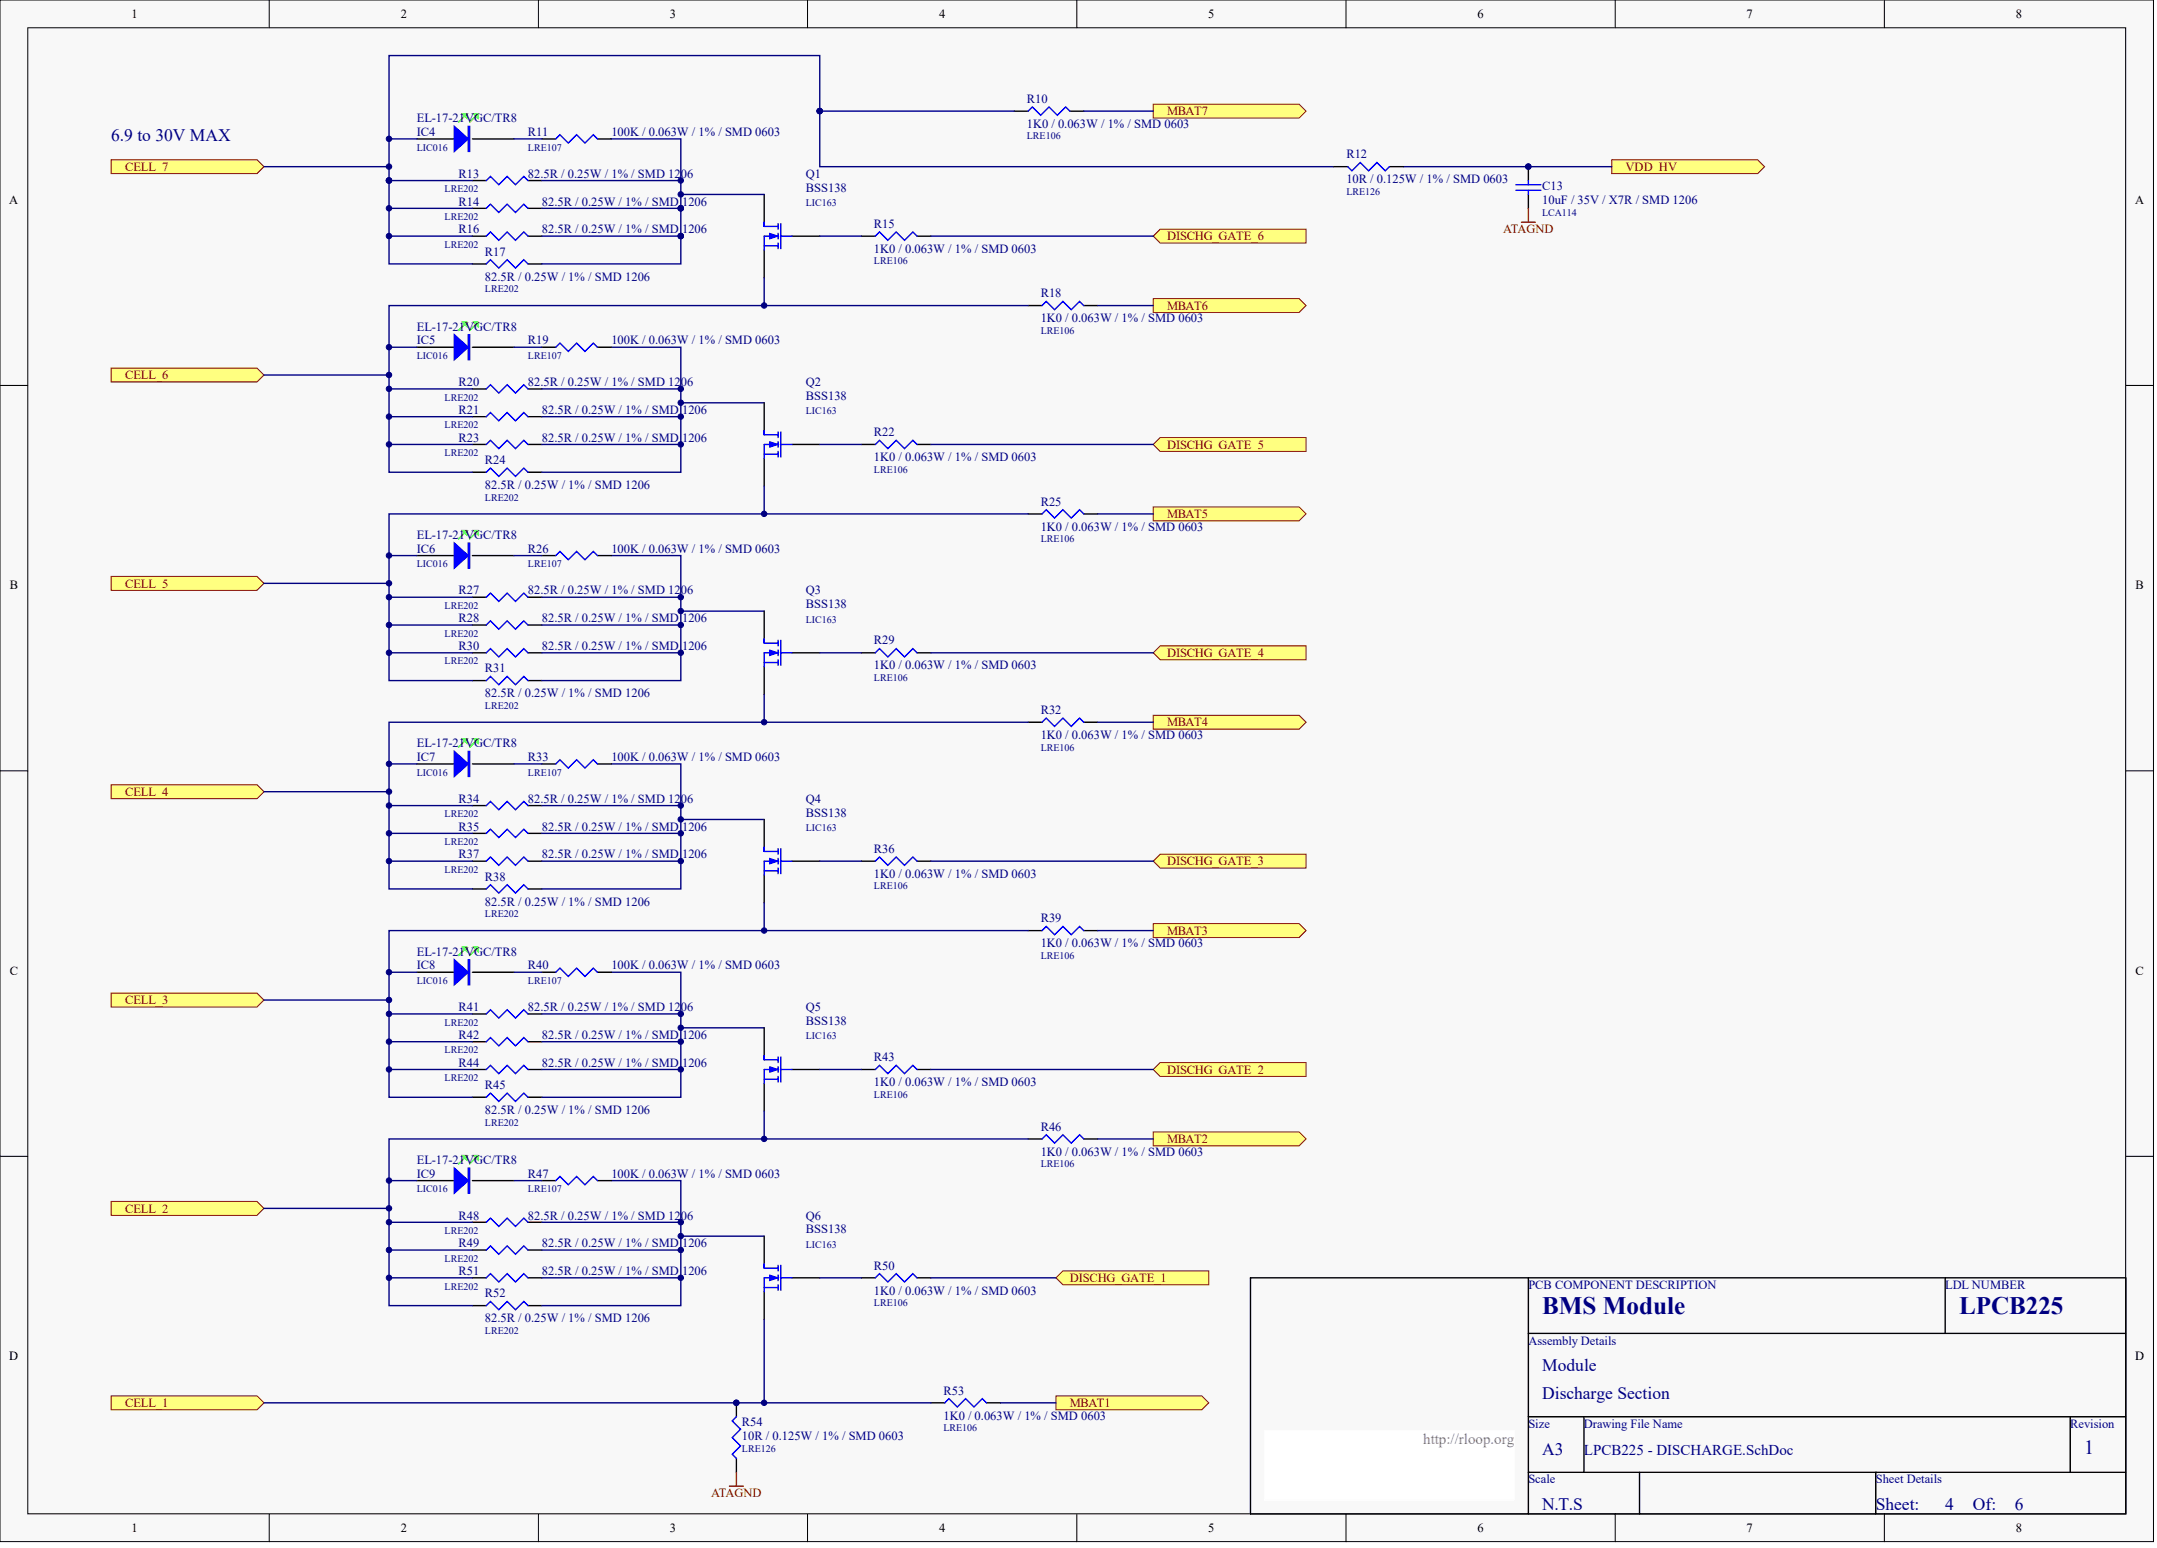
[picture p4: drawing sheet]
<svg xmlns="http://www.w3.org/2000/svg" width="656mm" height="471mm" viewBox="0 0 656 471" stroke-linecap="round" stroke-linejoin="round" font-family="sans-serif">
<defs><g id="words">
<g font-size="7.6" fill="#000080">
<text x="469.2" y="399.8">BMS Module</text>
<text x="596" y="399.8">LPCB225</text>
</g>
<text font-size="6.1" fill="#000080" x="634" y="442.4">1</text>
<g font-size="5.3" fill="#000080">
<text x="33.8" y="42.8">6.9 to 30V MAX</text>
<text x="469.2" y="417.2">Module</text>
<text x="469.2" y="425.7">Discharge Section</text>
<text x="469.2" y="442.6">A3</text>
<text x="469.2" y="459.5">N.T.S</text>
<text x="570.6" y="459.5">Sheet:</text>
<text x="591.7" y="459.5">4</text>
<text x="600.2" y="459.5">Of:</text>
<text x="612.9" y="459.5">6</text>
</g>
<text font-size="4.6" fill="#808080" x="432.9" y="439.3">http://rloop.org</text>
<text font-size="4.6" fill="#000080" x="481.8" y="442.7">LPCB225 - DISCHARGE.SchDoc</text>
<g font-size="3.8">
<text x="40" y="5.5">1</text>
<text x="121.9" y="5.5">2</text>
<text x="203.8" y="5.5">3</text>
<text x="285.7" y="5.5">4</text>
<text x="367.6" y="5.5">5</text>
<text x="449.5" y="5.5">6</text>
<text x="531.3" y="5.5">7</text>
<text x="613.3" y="5.5">8</text>
<text x="2.8" y="62">A</text>
<text x="649.5" y="62">A</text>
<text x="3" y="179.3">B</text>
<text x="649.6" y="179.3">B</text>
<text x="3" y="296.6">C</text>
<text x="649.6" y="296.6">C</text>
<text x="2.8" y="413.8">D</text>
<text x="649.5" y="413.8">D</text>
<text x="40" y="466.1">1</text>
<text x="121.9" y="466.1">2</text>
<text x="203.8" y="466.1">3</text>
<text x="285.7" y="466.1">4</text>
<text x="367.6" y="466.1">5</text>
<text x="449.5" y="466.1">6</text>
<text x="531.3" y="466.1">7</text>
<text x="613.3" y="466.1">8</text>
</g>
<g font-size="3.8" fill="#000080">
<text x="312.4" y="31.3">R10</text>
<text x="126.8" y="41.4">IC4</text>
<text x="126.8" y="37.2">EL-17-21VGC/TR8</text>
<text x="160.6" y="41.4">R11</text>
<text x="186" y="41.4">100K / 0.063W / 1% / SMD 0603</text>
<text x="312.4" y="38.9">1K0 / 0.063W / 1% / SMD 0603</text>
<text x="409.6" y="48.2">R12</text>
<text x="139.5" y="54.1">R13</text>
<text x="160.6" y="54.1">82.5R / 0.25W / 1% / SMD 1206</text>
<text x="245.1" y="54.1">Q1</text>
<text x="245.1" y="58.3">BSS138</text>
<text x="409.6" y="55.8">10R / 0.125W / 1% / SMD 0603</text>
<text x="469.2" y="57.9">C13</text>
<text x="139.5" y="62.5">R14</text>
<text x="164.8" y="62.5">82.5R / 0.25W / 1% / SMD 1206</text>
<text x="469.2" y="62.1">10uF / 35V / X7R / SMD 1206</text>
<text x="139.5" y="71">R16</text>
<text x="164.8" y="71">82.5R / 0.25W / 1% / SMD 1206</text>
<text x="265.9" y="69.3">R15</text>
<text x="147.5" y="77.8">R17</text>
<text x="265.9" y="76.9">1K0 / 0.063W / 1% / SMD 0603</text>
<text x="147.5" y="85.4">82.5R / 0.25W / 1% / SMD 1206</text>
<text x="316.6" y="90.4">R18</text>
<text x="126.8" y="100.6">EL-17-21VGC/TR8</text>
<text x="316.6" y="98">1K0 / 0.063W / 1% / SMD 0603</text>
<text x="126.8" y="104.8">IC5</text>
<text x="160.6" y="104.8">R19</text>
<text x="186" y="104.8">100K / 0.063W / 1% / SMD 0603</text>
<text x="139.5" y="117.5">R20</text>
<text x="160.6" y="117.5">82.5R / 0.25W / 1% / SMD 1206</text>
<text x="245.1" y="117.5">Q2</text>
<text x="139.5" y="125.9">R21</text>
<text x="164.8" y="125.9">82.5R / 0.25W / 1% / SMD 1206</text>
<text x="245.1" y="121.7">BSS138</text>
<text x="139.5" y="134.4">R23</text>
<text x="164.8" y="134.4">82.5R / 0.25W / 1% / SMD 1206</text>
<text x="265.9" y="132.7">R22</text>
<text x="147.5" y="141.1">R24</text>
<text x="265.9" y="140.3">1K0 / 0.063W / 1% / SMD 0603</text>
<text x="147.5" y="148.7">82.5R / 0.25W / 1% / SMD 1206</text>
<text x="316.6" y="153.8">R25</text>
<text x="316.6" y="161.4">1K0 / 0.063W / 1% / SMD 0603</text>
<text x="126.8" y="164">EL-17-21VGC/TR8</text>
<text x="126.8" y="168.2">IC6</text>
<text x="160.6" y="168.2">R26</text>
<text x="186" y="168.2">100K / 0.063W / 1% / SMD 0603</text>
<text x="139.5" y="180.9">R27</text>
<text x="160.6" y="180.9">82.5R / 0.25W / 1% / SMD 1206</text>
<text x="245.1" y="180.9">Q3</text>
<text x="245.1" y="185.1">BSS138</text>
<text x="139.5" y="189.3">R28</text>
<text x="164.8" y="189.3">82.5R / 0.25W / 1% / SMD 1206</text>
<text x="139.5" y="197.8">R30</text>
<text x="164.8" y="197.8">82.5R / 0.25W / 1% / SMD 1206</text>
<text x="265.9" y="196.1">R29</text>
<text x="265.9" y="203.7">1K0 / 0.063W / 1% / SMD 0603</text>
<text x="147.5" y="204.5">R31</text>
<text x="147.5" y="212.1">82.5R / 0.25W / 1% / SMD 1206</text>
<text x="316.6" y="217.2">R32</text>
<text x="126.8" y="227.3">EL-17-21VGC/TR8</text>
<text x="316.6" y="224.8">1K0 / 0.063W / 1% / SMD 0603</text>
<text x="126.8" y="231.6">IC7</text>
<text x="160.6" y="231.6">R33</text>
<text x="186" y="231.6">100K / 0.063W / 1% / SMD 0603</text>
<text x="139.5" y="244.2">R34</text>
<text x="160.6" y="244.2">82.5R / 0.25W / 1% / SMD 1206</text>
<text x="245.1" y="244.2">Q4</text>
<text x="245.1" y="248.5">BSS138</text>
<text x="139.5" y="252.7">R35</text>
<text x="164.8" y="252.7">82.5R / 0.25W / 1% / SMD 1206</text>
<text x="139.5" y="261.1">R37</text>
<text x="164.8" y="261.1">82.5R / 0.25W / 1% / SMD 1206</text>
<text x="265.9" y="259.5">R36</text>
<text x="147.5" y="267.9">R38</text>
<text x="265.9" y="267.1">1K0 / 0.063W / 1% / SMD 0603</text>
<text x="147.5" y="275.5">82.5R / 0.25W / 1% / SMD 1206</text>
<text x="316.6" y="280.6">R39</text>
<text x="126.8" y="290.7">EL-17-21VGC/TR8</text>
<text x="316.6" y="288.2">1K0 / 0.063W / 1% / SMD 0603</text>
<text x="126.8" y="295">IC8</text>
<text x="160.6" y="295">R40</text>
<text x="186" y="295">100K / 0.063W / 1% / SMD 0603</text>
<text x="139.5" y="307.6">R41</text>
<text x="160.6" y="307.6">82.5R / 0.25W / 1% / SMD 1206</text>
<text x="245.1" y="307.6">Q5</text>
<text x="245.1" y="311.9">BSS138</text>
<text x="139.5" y="316.1">R42</text>
<text x="164.8" y="316.1">82.5R / 0.25W / 1% / SMD 1206</text>
<text x="265.9" y="322.8">R43</text>
<text x="139.5" y="324.5">R44</text>
<text x="164.8" y="324.5">82.5R / 0.25W / 1% / SMD 1206</text>
<text x="147.5" y="331.3">R45</text>
<text x="265.9" y="330.5">1K0 / 0.063W / 1% / SMD 0603</text>
<text x="147.5" y="338.9">82.5R / 0.25W / 1% / SMD 1206</text>
<text x="316.6" y="344">R46</text>
<text x="316.6" y="351.6">1K0 / 0.063W / 1% / SMD 0603</text>
<text x="126.8" y="358.3">IC9</text>
<text x="126.8" y="354.1">EL-17-21VGC/TR8</text>
<text x="160.6" y="358.3">R47</text>
<text x="186" y="358.3">100K / 0.063W / 1% / SMD 0603</text>
<text x="139.5" y="371">R48</text>
<text x="160.6" y="371">82.5R / 0.25W / 1% / SMD 1206</text>
<text x="245.1" y="371">Q6</text>
<text x="245.1" y="375.2">BSS138</text>
<text x="139.5" y="379.5">R49</text>
<text x="164.8" y="379.5">82.5R / 0.25W / 1% / SMD 1206</text>
<text x="139.5" y="387.9">R51</text>
<text x="164.8" y="387.9">82.5R / 0.25W / 1% / SMD 1206</text>
<text x="265.9" y="386.2">R50</text>
<text x="147.5" y="394.7">R52</text>
<text x="265.9" y="393.8">1K0 / 0.063W / 1% / SMD 0603</text>
<text x="464.9" y="392.1">PCB COMPONENT DESCRIPTION</text>
<text x="591.7" y="392.1">LDL NUMBER</text>
<text x="147.5" y="402.3">82.5R / 0.25W / 1% / SMD 1206</text>
<text x="464.9" y="409">Assembly Details</text>
<text x="287" y="424.3">R53</text>
<text x="287" y="431.9">1K0 / 0.063W / 1% / SMD 0603</text>
<text x="225.7" y="434">R54</text>
<text x="464.9" y="434.4">Size</text>
<text x="481.8" y="434.4">Drawing File Name</text>
<text x="629.8" y="434.4">Revision</text>
<text x="225.7" y="438.2">10R / 0.125W / 1% / SMD 0603</text>
<text x="464.9" y="451.3">Scale</text>
<text x="570.6" y="451.3">Sheet Details</text>
</g>
<g font-size="3.8" fill="#800000">
<text x="355" y="35.1">MBAT7</text>
<text x="38" y="52">CELL_7</text>
<text x="494.5" y="52">VDD_HV</text>
<text x="457.2" y="71">ATAGND</text>
<text x="355" y="73.1">DISCHG_GATE_6</text>
<text x="355" y="94.2">MBAT6</text>
<text x="38" y="115.4">CELL_6</text>
<text x="355" y="136.5">DISCHG_GATE_5</text>
<text x="355" y="157.6">MBAT5</text>
<text x="38" y="178.7">CELL_5</text>
<text x="355" y="199.9">DISCHG_GATE_4</text>
<text x="355" y="221">MBAT4</text>
<text x="38" y="242.1">CELL_4</text>
<text x="355" y="263.3">DISCHG_GATE_3</text>
<text x="355" y="284.4">MBAT3</text>
<text x="38" y="305.5">CELL_3</text>
<text x="355" y="326.6">DISCHG_GATE_2</text>
<text x="355" y="347.8">MBAT2</text>
<text x="38" y="368.9">CELL_2</text>
<text x="325.5" y="390">DISCHG_GATE_1</text>
<text x="38" y="428.1">CELL_1</text>
<text x="325.5" y="428.1">MBAT1</text>
<text x="216.3" y="455.5">ATAGND</text>
</g>
<g font-size="3" fill="#000080">
<text x="126.8" y="45.8">LIC016</text>
<text x="160.6" y="45.8">LRE107</text>
<text x="312.4" y="42.4">LRE106</text>
<text x="135.3" y="58.5">LRE202</text>
<text x="409.6" y="59.3">LRE126</text>
<text x="245.1" y="62.7">LIC163</text>
<text x="469.2" y="65.7">LCA114</text>
<text x="135.3" y="66.9">LRE202</text>
<text x="135.3" y="75.4">LRE202</text>
<text x="265.9" y="80.5">LRE106</text>
<text x="147.5" y="88.9">LRE202</text>
<text x="316.6" y="101.6">LRE106</text>
<text x="126.8" y="109.2">LIC016</text>
<text x="160.6" y="109.2">LRE107</text>
<text x="135.3" y="121.9">LRE202</text>
<text x="135.3" y="130.3">LRE202</text>
<text x="245.1" y="126.1">LIC163</text>
<text x="135.3" y="138.8">LRE202</text>
<text x="265.9" y="143.8">LRE106</text>
<text x="147.5" y="152.3">LRE202</text>
<text x="316.6" y="165">LRE106</text>
<text x="126.8" y="172.6">LIC016</text>
<text x="160.6" y="172.6">LRE107</text>
<text x="135.3" y="185.3">LRE202</text>
<text x="245.1" y="189.5">LIC163</text>
<text x="135.3" y="193.7">LRE202</text>
<text x="135.3" y="202.2">LRE202</text>
<text x="265.9" y="207.2">LRE106</text>
<text x="147.5" y="215.7">LRE202</text>
<text x="316.6" y="228.4">LRE106</text>
<text x="126.8" y="236">LIC016</text>
<text x="160.6" y="236">LRE107</text>
<text x="135.3" y="248.6">LRE202</text>
<text x="135.3" y="257.1">LRE202</text>
<text x="245.1" y="252.9">LIC163</text>
<text x="135.3" y="265.5">LRE202</text>
<text x="265.9" y="270.6">LRE106</text>
<text x="147.5" y="279.1">LRE202</text>
<text x="316.6" y="291.7">LRE106</text>
<text x="126.8" y="299.3">LIC016</text>
<text x="160.6" y="299.3">LRE107</text>
<text x="135.3" y="312">LRE202</text>
<text x="245.1" y="316.3">LIC163</text>
<text x="135.3" y="320.5">LRE202</text>
<text x="135.3" y="328.9">LRE202</text>
<text x="265.9" y="334">LRE106</text>
<text x="147.5" y="342.5">LRE202</text>
<text x="316.6" y="355.1">LRE106</text>
<text x="126.8" y="362.7">LIC016</text>
<text x="160.6" y="362.7">LRE107</text>
<text x="135.3" y="375.4">LRE202</text>
<text x="135.3" y="383.9">LRE202</text>
<text x="245.1" y="379.6">LIC163</text>
<text x="135.3" y="392.3">LRE202</text>
<text x="265.9" y="397.4">LRE106</text>
<text x="147.5" y="405.8">LRE202</text>
<text x="287" y="435.4">LRE106</text>
<text x="225.7" y="441.8">LRE126</text>
</g>
</g></defs>
<g fill="#f8f8f8" stroke="#000" stroke-width=".3">
<path d="M0 0h655.1v469h-655.1z"/>
<path d="M8.5 8.5h638.1v452.1h-638.1z"/>
</g>
<g fill="none" stroke="#000" stroke-width=".3">
<path d="M81.9 0v8.5M163.8 0v8.5M245.7 0v8.5M327.6 0v8.5M409.5 0v8.5M491.4 0v8.5M573.2 0v8.5M0 117.3h8.5M646.7 117.3h8.4M0 234.5h8.5M646.7 234.5h8.4M0 351.8h8.5"/>
<path d="M646.7 351.8h8.4M81.9 460.6v8.5M163.8 460.6v8.5M245.7 460.6v8.5M327.6 460.6v8.5M409.5 460.6v8.5M491.4 460.6v8.5M573.2 460.6v8.5"/>
</g>
<g fill="none" stroke="#000" stroke-width=".42">
<path d="M143.7 54.9h4.2M160.6 54.9h4.2M232.5 59.2v8.4M143.7 63.4h4.2M143.7 71.8h4.2M160.6 63.4h4.2M160.6 71.8h4.2M232.5 76.1v8.4M240.9 71.8h8.5M262.1 71.8h4.2M279 71.8h4.2M143.7 80.3h4.2"/>
<path d="M160.6 80.3h4.2M380.4 388.8h266.3v71.8h-266.3zM464.9 388.8v71.8M591.7 388.8v16.9M464.9 405.7h181.8M464.9 431h181.8M481.8 431v16.9M629.8 431v16.9M464.9 447.9h181.8M498.7 447.9v12.7M570.6 447.9v12.7"/>
</g>
<path d="M384.6 435.2h76.1v21.1h-76.1z" fill="#fff" stroke="#fff" stroke-width=".3"/>
<g fill="none" stroke="#00f" stroke-width=".42">
<path d="M147.9 54.9l1.3-1.2 2.5 2.5 2.6-2.5 2.5 2.5 2.5-2.5 1.3 1.2M147.9 63.4l1.3-1.3 2.5 2.6 2.6-2.6 2.5 2.6 2.5-2.6 1.3 1.3M147.9 71.8l1.3-1.2 2.5 2.5 2.6-2.5 2.5 2.5 2.5-2.5 1.3 1.2M232.5 67.6v1.3h4.2M232.5 74.8h4.2M236.7 71.8h-4.2v4.3M236.7 68v1.7M236.7 71v1.7M236.7 73.9v1.7M237.5 71.8h3.4M237.5 68v7.6M266.3 71.8l1.2-1.2 2.6 2.5 2.5-2.5 2.6 2.5 2.5-2.5 1.3 1.2"/>
<path d="M147.9 80.3l1.3-1.3 2.5 2.6 2.6-2.6 2.5 2.6 2.5-2.6 1.3 1.3"/>
</g>
<path d="M234.2 71l2.5 .8-2.5 .9z" fill="#00f" stroke="#00f" stroke-width=".3"/>
<path d="M118.3 54.9v25.4h25.4M118.3 71.8h25.4M118.3 63.4h25.4M164.8 71.8h42.3M164.8 63.4h42.3v8.4M207.1 71.8v8.5h-42.3" fill="none" stroke="#000080" stroke-width=".42"/>
<g fill="#000080" stroke="#000080" stroke-width=".3">
<circle cx="118.3" cy="54.9" r=".82"/>
<circle cx="118.3" cy="71.8" r=".82"/>
<circle cx="118.3" cy="63.4" r=".82"/>
<circle cx="207.1" cy="71.8" r=".82"/>
<circle cx="207.1" cy="63.4" r=".82"/>
</g>
<path d="M33.8 48.6h44.4l2.1 2.1-2.1 2.1h-44.4z" fill-rule="evenodd" fill="#ffff80" stroke="#800000" stroke-width=".3"/>
<path d="M118.3 54.9h25.4M156.4 42.3h8.4M186 42.3h21.1v21.1" fill="none" stroke="#000080" stroke-width=".42"/>
<g fill="#000080" stroke="#000080" stroke-width=".3">
<circle cx="118.3" cy="54.9" r=".82"/>
<circle cx="207.1" cy="63.4" r=".82"/>
</g>
<path d="M126.8 42.3h12.7M143.7 42.3h12.7M164.8 42.3h4.3M181.7 42.3h4.3" fill="none" stroke="#000" stroke-width=".42"/>
<path d="M169.1 42.3l1.2-1.3 2.6 2.5 2.5-2.5 2.5 2.5 2.6-2.5 1.2 1.3" fill="none" stroke="#00f" stroke-width=".42"/>
<path d="M141.2 35.5l-1.7 1.7M144.6 35.5l-1.7 1.7" fill="none" stroke="#0f0" stroke-width=".42"/>
<g fill="#00f" stroke="#00f" stroke-width=".42">
<path d="M138.2 38.5l4.2 3.8-4.2 3.8z"/>
<path d="M142.4 38.5h.5v7.6h-.5z" fill-rule="evenodd"/>
</g>
<g fill="#0f0" stroke="#0f0" stroke-width=".42">
<path d="M144.1 34.7h1.3v1.2z"/>
<path d="M140.7 34.7h1.3v1.2z"/>
</g>
<path d="M350.8 31.7h44.4l2.1 2.1-2.1 2.1h-44.4z" fill-rule="evenodd" fill="#ffff80" stroke="#800000" stroke-width=".3"/>
<path d="M308.5 33.8h4.3M325.5 33.8h4.2" fill="none" stroke="#000" stroke-width=".42"/>
<path d="M312.8 33.8l1.2-1.3 2.6 2.6 2.5-2.6 2.6 2.6 2.5-2.6 1.3 1.3" fill="none" stroke="#00f" stroke-width=".42"/>
<path d="M329.7 33.8h21.1M249.4 71.8h12.7" fill="none" stroke="#000080" stroke-width=".42"/>
<path d="M350.8 71.8l2.1-2.1h44.4v4.2h-44.4z" fill-rule="evenodd" fill="#ffff80" stroke="#800000" stroke-width=".3"/>
<g fill="none" stroke="#000080" stroke-width=".42">
<path d="M118.3 42.3h8.5M164.8 54.9h42.3M207.1 59.2h25.4M283.2 71.8h67.6M118.3 105.6h8.5M156.4 105.6h8.4M164.8 118.3h42.3M186 105.6h21.1v38.1h-42.3M118.3 135.2h25.4M118.3 126.8h25.4M164.8 135.2h42.3M164.8 126.8h42.3"/>
<path d="M207.1 122.5h25.4"/>
</g>
<g fill="#000080" stroke="#000080" stroke-width=".3">
<circle cx="118.3" cy="42.2" r=".82"/>
<circle cx="207.1" cy="54.9" r=".82"/>
<circle cx="207.1" cy="59.1" r=".82"/>
<circle cx="118.3" cy="135.2" r=".82"/>
<circle cx="118.3" cy="126.8" r=".82"/>
<circle cx="207.1" cy="126.8" r=".82"/>
<circle cx="207.1" cy="135.2" r=".82"/>
<circle cx="118.3" cy="105.6" r=".82"/>
<circle cx="207.1" cy="118.3" r=".82"/>
<circle cx="207.1" cy="122.5" r=".82"/>
</g>
<path d="M126.8 105.6h12.7M143.7 118.3h4.2M143.7 105.6h12.7M160.6 118.3h4.2M164.8 105.6h4.3M181.7 105.6h4.3M143.7 126.8h4.2M143.7 135.2h4.2M160.6 126.8h4.2M160.6 135.2h4.2M143.7 143.7h4.2M160.6 143.7h4.2" fill="none" stroke="#000" stroke-width=".42"/>
<path d="M147.9 118.3l1.3-1.2 2.5 2.5 2.6-2.5 2.5 2.5 2.5-2.5 1.3 1.2M169.1 105.6l1.2-1.2 2.6 2.5 2.5-2.5 2.5 2.5 2.6-2.5 1.2 1.2M147.9 126.8l1.3-1.3 2.5 2.5 2.6-2.5 2.5 2.5 2.5-2.5 1.3 1.3M147.9 135.2l1.3-1.2 2.5 2.5 2.6-2.5 2.5 2.5 2.5-2.5 1.3 1.2M147.9 143.7l1.3-1.3 2.5 2.5 2.6-2.5 2.5 2.5 2.5-2.5 1.3 1.3" fill="none" stroke="#00f" stroke-width=".42"/>
<path d="M141.2 98.9l-1.7 1.7M144.6 98.9l-1.7 1.7" fill="none" stroke="#0f0" stroke-width=".42"/>
<g fill="#00f" stroke="#00f" stroke-width=".42">
<path d="M138.2 101.8l4.2 3.8-4.2 3.8z"/>
<path d="M142.4 101.8h.5v7.6h-.5z" fill-rule="evenodd"/>
</g>
<g fill="#0f0" stroke="#0f0" stroke-width=".42">
<path d="M144.1 98h1.3v1.3z"/>
<path d="M140.7 98h1.3v1.3z"/>
</g>
<path d="M350.8 90.9h44.4l2.1 2.1-2.1 2.1h-44.4z" fill-rule="evenodd" fill="#ffff80" stroke="#800000" stroke-width=".3"/>
<path d="M312.8 93h4.2M329.7 93h4.2M232.5 122.5v8.5M232.5 139.4v8.5M240.9 135.2h8.5M262.1 135.2h4.2M279 135.2h4.2" fill="none" stroke="#000" stroke-width=".42"/>
<path d="M317 93l1.3-1.3 2.5 2.5 2.5-2.5 2.6 2.5 2.5-2.5 1.3 1.3M232.5 131v1.3h4.2M232.5 138.2h4.2M236.7 135.2h-4.2v4.2M236.7 131.4v1.7M236.7 134.4v1.7M236.7 137.3v1.7M237.5 135.2h3.4M237.5 131.4v7.6M266.3 135.2l1.2-1.2 2.6 2.5 2.5-2.5 2.6 2.5 2.5-2.5 1.3 1.2" fill="none" stroke="#00f" stroke-width=".42"/>
<path d="M232.5 84.5v8.5M312.8 93h-194.5v50.7h25.4M333.9 93h16.9M249.4 135.2h12.7" fill="none" stroke="#000080" stroke-width=".42"/>
<circle cx="232.4" cy="92.9" r=".82" fill="#000080" stroke="#000080" stroke-width=".3"/>
<path d="M234.2 134.4l2.5 .8-2.5 .9z" fill="#00f" stroke="#00f" stroke-width=".3"/>
<path d="M350.8 135.2l2.1-2.1h44.4v4.2h-44.4z" fill-rule="evenodd" fill="#ffff80" stroke="#800000" stroke-width=".3"/>
<path d="M80.3 50.7h38M283.2 135.2h67.6" fill="none" stroke="#000080" stroke-width=".42"/>
<circle cx="118.3" cy="50.7" r=".82" fill="#000080" stroke="#000080" stroke-width=".3"/>
<path d="M33.8 112h44.4l2.1 2.1-2.1 2.1h-44.4z" fill-rule="evenodd" fill="#ffff80" stroke="#800000" stroke-width=".3"/>
<path d="M80.3 114.1h38M118.3 118.3h25.4M232.5 147.9v8.5M118.3 169h8.5M156.4 169h8.4M186 169h21.1v38.1h-42.3M118.3 198.6h25.4M118.3 190.2h25.4M164.8 198.6h42.3M164.8 190.2h42.3M164.8 181.7h42.3M207.1 185.9h25.4" fill="none" stroke="#000080" stroke-width=".42"/>
<g fill="#000080" stroke="#000080" stroke-width=".3">
<circle cx="118.3" cy="114.1" r=".82"/>
<circle cx="118.3" cy="118.3" r=".82"/>
<circle cx="232.4" cy="156.3" r=".82"/>
<circle cx="118.3" cy="198.6" r=".82"/>
<circle cx="118.3" cy="190.1" r=".82"/>
<circle cx="207.1" cy="190.1" r=".82"/>
<circle cx="207.1" cy="198.6" r=".82"/>
<circle cx="118.3" cy="169" r=".82"/>
<circle cx="207.1" cy="181.7" r=".82"/>
<circle cx="207.1" cy="185.9" r=".82"/>
</g>
<path d="M126.8 169h12.7M143.7 169h12.7M164.8 169h4.3M181.7 169h4.3M143.7 181.7h4.2M143.7 190.2h4.2M143.7 198.6h4.2M160.6 181.7h4.2M160.6 190.2h4.2M160.6 198.6h4.2M143.7 207.1h4.2M160.6 207.1h4.2" fill="none" stroke="#000" stroke-width=".42"/>
<path d="M169.1 169l1.2-1.2 2.6 2.5 2.5-2.5 2.5 2.5 2.6-2.5 1.2 1.2M147.9 181.7l1.3-1.3 2.5 2.6 2.6-2.6 2.5 2.6 2.5-2.6 1.3 1.3M147.9 190.2l1.3-1.3 2.5 2.5 2.6-2.5 2.5 2.5 2.5-2.5 1.3 1.3M147.9 198.6l1.3-1.3 2.5 2.6 2.6-2.6 2.5 2.6 2.5-2.6 1.3 1.3M147.9 207.1l1.3-1.3 2.5 2.5 2.6-2.5 2.5 2.5 2.5-2.5 1.3 1.3" fill="none" stroke="#00f" stroke-width=".42"/>
<path d="M141.2 162.3l-1.7 1.7M144.6 162.3l-1.7 1.7" fill="none" stroke="#0f0" stroke-width=".42"/>
<g fill="#00f" stroke="#00f" stroke-width=".42">
<path d="M138.2 165.2l4.2 3.8-4.2 3.8z"/>
<path d="M142.4 165.2h.5v7.6h-.5z" fill-rule="evenodd"/>
</g>
<g fill="#0f0" stroke="#0f0" stroke-width=".42">
<path d="M144.1 161.4h1.3v1.3z"/>
<path d="M140.7 161.4h1.3v1.3z"/>
</g>
<path d="M350.8 154.2h44.4l2.1 2.2-2.1 2.1h-44.4z" fill-rule="evenodd" fill="#ffff80" stroke="#800000" stroke-width=".3"/>
<path d="M312.8 156.4h4.2M329.7 156.4h4.2M232.5 185.9v8.5M240.9 198.6h8.5M262.1 198.6h4.2M279 198.6h4.2M232.5 202.8v8.5" fill="none" stroke="#000" stroke-width=".42"/>
<path d="M317 156.4l1.3-1.3 2.5 2.5 2.5-2.5 2.6 2.5 2.5-2.5 1.3 1.3M232.5 194.4v1.3h4.2M236.7 198.6h-4.2v4.2M236.7 194.8v1.7M236.7 197.8v1.7M237.5 198.6h3.4M237.5 194.8v7.6M266.3 198.6l1.2-1.3 2.6 2.6 2.5-2.6 2.6 2.6 2.5-2.6 1.3 1.3M232.5 201.6h4.2M236.7 200.7v1.7" fill="none" stroke="#00f" stroke-width=".42"/>
<path d="M312.8 156.4h-194.5v50.7h25.4M333.9 156.4h16.9M249.4 198.6h12.7" fill="none" stroke="#000080" stroke-width=".42"/>
<path d="M234.2 197.8l2.5 .8-2.5 .9z" fill="#00f" stroke="#00f" stroke-width=".3"/>
<path d="M350.8 198.6l2.1-2.1h44.4v4.2h-44.4z" fill-rule="evenodd" fill="#ffff80" stroke="#800000" stroke-width=".3"/>
<path d="M283.2 198.6h67.6" fill="none" stroke="#000080" stroke-width=".42"/>
<path d="M33.8 175.4h44.4l2.1 2.1-2.1 2.1h-44.4z" fill-rule="evenodd" fill="#ffff80" stroke="#800000" stroke-width=".3"/>
<path d="M80.3 177.5h38M118.3 181.7h25.4M232.5 211.3v8.4M118.3 232.4h8.5M156.4 232.4h8.4M186 232.4h21.1v38h-42.3M118.3 253.5h25.4M164.8 253.5h42.3M164.8 245.1h42.3M207.1 249.3h25.4M118.3 262h25.4M164.8 262h42.3" fill="none" stroke="#000080" stroke-width=".42"/>
<g fill="#000080" stroke="#000080" stroke-width=".3">
<circle cx="118.3" cy="177.5" r=".82"/>
<circle cx="118.3" cy="181.7" r=".82"/>
<circle cx="232.4" cy="219.7" r=".82"/>
<circle cx="118.3" cy="262" r=".82"/>
<circle cx="118.3" cy="253.5" r=".82"/>
<circle cx="207.1" cy="253.5" r=".82"/>
<circle cx="207.1" cy="262" r=".82"/>
<circle cx="118.3" cy="232.4" r=".82"/>
<circle cx="207.1" cy="245.1" r=".82"/>
<circle cx="207.1" cy="249.3" r=".82"/>
</g>
<path d="M126.8 232.4h12.7M143.7 232.4h12.7M164.8 232.4h4.3M181.7 232.4h4.3M143.7 245.1h4.2M143.7 253.5h4.2M160.6 245.1h4.2M160.6 253.5h4.2M143.7 262h4.2M143.7 270.4h4.2M160.6 262h4.2M160.6 270.4h4.2" fill="none" stroke="#000" stroke-width=".42"/>
<path d="M169.1 232.4l1.2-1.3 2.6 2.6 2.5-2.6 2.5 2.6 2.6-2.6 1.2 1.3M147.9 245.1l1.3-1.3 2.5 2.6 2.6-2.6 2.5 2.6 2.5-2.6 1.3 1.3M147.9 253.5l1.3-1.2 2.5 2.5 2.6-2.5 2.5 2.5 2.5-2.5 1.3 1.2M147.9 262l1.3-1.3 2.5 2.6 2.6-2.6 2.5 2.6 2.5-2.6 1.3 1.3M147.9 270.4l1.3-1.2 2.5 2.5 2.6-2.5 2.5 2.5 2.5-2.5 1.3 1.2" fill="none" stroke="#00f" stroke-width=".42"/>
<path d="M141.2 225.7l-1.7 1.6M144.6 225.7l-1.7 1.6" fill="none" stroke="#0f0" stroke-width=".42"/>
<g fill="#00f" stroke="#00f" stroke-width=".42">
<path d="M138.2 228.6l4.2 3.8-4.2 3.8z"/>
<path d="M142.4 228.6h.5v7.6h-.5z" fill-rule="evenodd"/>
</g>
<g fill="#0f0" stroke="#0f0" stroke-width=".42">
<path d="M144.1 224.8h1.3v1.3z"/>
<path d="M140.7 224.8h1.3v1.3z"/>
</g>
<path d="M350.8 217.6h44.4l2.1 2.1-2.1 2.1h-44.4z" fill-rule="evenodd" fill="#ffff80" stroke="#800000" stroke-width=".3"/>
<path d="M312.8 219.7h4.2M329.7 219.7h4.2M232.5 249.3v8.5M232.5 266.2v8.5M240.9 262h8.5M262.1 262h4.2M279 262h4.2" fill="none" stroke="#000" stroke-width=".42"/>
<path d="M317 219.7l1.3-1.2 2.5 2.5 2.5-2.5 2.6 2.5 2.5-2.5 1.3 1.2M232.5 257.8v1.2h4.2M236.7 258.2v1.7M237.5 258.2v7.6M232.5 265h4.2M236.7 262h-4.2v4.2M236.7 261.1v1.7M236.7 264.1v1.7M237.5 262h3.4M266.3 262l1.2-1.3 2.6 2.6 2.5-2.6 2.6 2.6 2.5-2.6 1.3 1.3" fill="none" stroke="#00f" stroke-width=".42"/>
<path d="M312.8 219.7h-194.5v50.7h25.4M333.9 219.7h16.9M249.4 262h12.7" fill="none" stroke="#000080" stroke-width=".42"/>
<path d="M234.2 261.1l2.5 .9-2.5 .8z" fill="#00f" stroke="#00f" stroke-width=".3"/>
<path d="M350.8 262l2.1-2.1h44.4v4.2h-44.4z" fill-rule="evenodd" fill="#ffff80" stroke="#800000" stroke-width=".3"/>
<path d="M283.2 262h67.6" fill="none" stroke="#000080" stroke-width=".42"/>
<path d="M33.8 238.8h44.4l2.1 2.1-2.1 2.1h-44.4z" fill-rule="evenodd" fill="#ffff80" stroke="#800000" stroke-width=".3"/>
<path d="M80.3 240.9h38M118.3 245.1h25.4M232.5 274.7v8.4M118.3 295.8h8.5M156.4 295.8h8.4M186 295.8h21.1v38h-42.3M118.3 316.9h25.4M164.8 316.9h42.3M164.8 308.5h42.3M207.1 312.7h25.4M118.3 325.4h25.4M164.8 325.4h42.3" fill="none" stroke="#000080" stroke-width=".42"/>
<g fill="#000080" stroke="#000080" stroke-width=".3">
<circle cx="118.3" cy="240.8" r=".82"/>
<circle cx="118.3" cy="245.1" r=".82"/>
<circle cx="232.4" cy="283.1" r=".82"/>
<circle cx="118.3" cy="325.4" r=".82"/>
<circle cx="118.3" cy="316.9" r=".82"/>
<circle cx="207.1" cy="316.9" r=".82"/>
<circle cx="207.1" cy="325.4" r=".82"/>
<circle cx="118.3" cy="295.8" r=".82"/>
<circle cx="207.1" cy="308.5" r=".82"/>
<circle cx="207.1" cy="312.7" r=".82"/>
</g>
<path d="M126.8 295.8h12.7M143.7 295.8h12.7M164.8 295.8h4.3M181.7 295.8h4.3M143.7 308.5h4.2M143.7 316.9h4.2M160.6 308.5h4.2M160.6 316.9h4.2M143.7 325.4h4.2M143.7 333.8h4.2M160.6 325.4h4.2M160.6 333.8h4.2" fill="none" stroke="#000" stroke-width=".42"/>
<path d="M169.1 295.8l1.2-1.3 2.6 2.6 2.5-2.6 2.5 2.6 2.6-2.6 1.2 1.3M147.9 308.5l1.3-1.3 2.5 2.5 2.6-2.5 2.5 2.5 2.5-2.5 1.3 1.3M147.9 316.9l1.3-1.2 2.5 2.5 2.6-2.5 2.5 2.5 2.5-2.5 1.3 1.2M147.9 325.4l1.3-1.3 2.5 2.5 2.6-2.5 2.5 2.5 2.5-2.5 1.3 1.3M147.9 333.8l1.3-1.2 2.5 2.5 2.6-2.5 2.5 2.5 2.5-2.5 1.3 1.2" fill="none" stroke="#00f" stroke-width=".42"/>
<path d="M141.2 289l-1.7 1.7M144.6 289l-1.7 1.7" fill="none" stroke="#0f0" stroke-width=".42"/>
<g fill="#00f" stroke="#00f" stroke-width=".42">
<path d="M138.2 292l4.2 3.8-4.2 3.8z"/>
<path d="M142.4 292h.5v7.6h-.5z" fill-rule="evenodd"/>
</g>
<g fill="#0f0" stroke="#0f0" stroke-width=".42">
<path d="M144.1 288.2h1.3v1.3z"/>
<path d="M140.7 288.2h1.3v1.3z"/>
</g>
<path d="M350.8 281h44.4l2.1 2.1-2.1 2.1h-44.4z" fill-rule="evenodd" fill="#ffff80" stroke="#800000" stroke-width=".3"/>
<path d="M312.8 283.1h4.2M329.7 283.1h4.2M232.5 312.7v8.5M232.5 329.6v8.5M240.9 325.4h8.5M262.1 325.4h4.2M279 325.4h4.2" fill="none" stroke="#000" stroke-width=".42"/>
<path d="M317 283.1l1.3-1.2 2.5 2.5 2.5-2.5 2.6 2.5 2.5-2.5 1.3 1.2M232.5 321.2v1.2h4.2M232.5 328.3h4.2M236.7 325.4h-4.2v4.2M236.7 321.6v1.7M236.7 324.5v1.7M236.7 327.5v1.7M237.5 325.4h3.4M237.5 321.6v7.6M266.3 325.4l1.2-1.3 2.6 2.5 2.5-2.5 2.6 2.5 2.5-2.5 1.3 1.3" fill="none" stroke="#00f" stroke-width=".42"/>
<path d="M312.8 283.1h-194.5v50.7h25.4M333.9 283.1h16.9M249.4 325.4h12.7" fill="none" stroke="#000080" stroke-width=".42"/>
<path d="M234.2 324.5l2.5 .9-2.5 .8z" fill="#00f" stroke="#00f" stroke-width=".3"/>
<path d="M350.8 325.4l2.1-2.1h44.4v4.2h-44.4z" fill-rule="evenodd" fill="#ffff80" stroke="#800000" stroke-width=".3"/>
<path d="M283.2 325.4h67.6" fill="none" stroke="#000080" stroke-width=".42"/>
<path d="M33.8 302.1h44.4l2.1 2.2-2.1 2.1h-44.4z" fill-rule="evenodd" fill="#ffff80" stroke="#800000" stroke-width=".3"/>
<path d="M80.3 304.3h38M118.3 308.5h25.4M232.5 338.1v8.4M118.3 359.2h8.5M156.4 359.2h8.4M186 359.2h21.1v38h-42.3M164.8 371.9h42.3M207.1 376.1h25.4M118.3 388.8h25.4M118.3 380.3h25.4M164.8 388.8h42.3M164.8 380.3h42.3" fill="none" stroke="#000080" stroke-width=".42"/>
<g fill="#000080" stroke="#000080" stroke-width=".3">
<circle cx="118.3" cy="304.2" r=".82"/>
<circle cx="118.3" cy="308.5" r=".82"/>
<circle cx="232.4" cy="346.5" r=".82"/>
<circle cx="118.3" cy="388.7" r=".82"/>
<circle cx="118.3" cy="380.3" r=".82"/>
<circle cx="207.1" cy="380.3" r=".82"/>
<circle cx="207.1" cy="388.7" r=".82"/>
<circle cx="118.3" cy="359.2" r=".82"/>
<circle cx="207.1" cy="371.8" r=".82"/>
<circle cx="207.1" cy="376.1" r=".82"/>
</g>
<path d="M126.8 359.2h12.7M143.7 359.2h12.7M164.8 359.2h4.3M181.7 359.2h4.3M143.7 371.9h4.2M160.6 371.9h4.2M143.7 380.3h4.2M143.7 388.8h4.2M143.7 397.2h4.2M160.6 380.3h4.2M160.6 388.8h4.2M160.6 397.2h4.2" fill="none" stroke="#000" stroke-width=".42"/>
<path d="M169.1 359.2l1.2-1.3 2.6 2.6 2.5-2.6 2.5 2.6 2.6-2.6 1.2 1.3M147.9 371.9l1.3-1.3 2.5 2.5 2.6-2.5 2.5 2.5 2.5-2.5 1.3 1.3M147.9 380.3l1.3-1.3 2.5 2.6 2.6-2.6 2.5 2.6 2.5-2.6 1.3 1.3M147.9 388.8l1.3-1.3 2.5 2.5 2.6-2.5 2.5 2.5 2.5-2.5 1.3 1.3M147.9 397.2l1.3-1.3 2.5 2.6 2.6-2.6 2.5 2.6 2.5-2.6 1.3 1.3" fill="none" stroke="#00f" stroke-width=".42"/>
<path d="M141.2 352.4l-1.7 1.7M144.6 352.4l-1.7 1.7" fill="none" stroke="#0f0" stroke-width=".42"/>
<g fill="#00f" stroke="#00f" stroke-width=".42">
<path d="M138.2 355.4l4.2 3.8-4.2 3.8z"/>
<path d="M142.4 355.4h.5v7.6h-.5z" fill-rule="evenodd"/>
</g>
<g fill="#0f0" stroke="#0f0" stroke-width=".42">
<path d="M144.1 351.6h1.3v1.2z"/>
<path d="M140.7 351.6h1.3v1.2z"/>
</g>
<path d="M350.8 344.4h44.4l2.1 2.1-2.1 2.1h-44.4z" fill-rule="evenodd" fill="#ffff80" stroke="#800000" stroke-width=".3"/>
<path d="M312.8 346.5h4.2M329.7 346.5h4.2M232.5 376.1v8.4M232.5 393v8.4M240.9 388.8h8.5M262.1 388.8h4.2M279 388.8h4.2" fill="none" stroke="#000" stroke-width=".42"/>
<path d="M317 346.5l1.3-1.3 2.5 2.6 2.5-2.6 2.6 2.6 2.5-2.6 1.3 1.3M232.5 384.5v1.3h4.2M232.5 391.7h4.2M236.7 388.8h-4.2v4.2M236.7 385v1.7M236.7 387.9v1.7M236.7 390.9v1.7M237.5 388.8h3.4M237.5 385v7.6M266.3 388.8l1.2-1.3 2.6 2.5 2.5-2.5 2.6 2.5 2.5-2.5 1.3 1.3" fill="none" stroke="#00f" stroke-width=".42"/>
<path d="M312.8 346.5h-194.5v50.7h25.4M333.9 346.5h16.9M249.4 388.8h12.7" fill="none" stroke="#000080" stroke-width=".42"/>
<path d="M234.2 387.9l2.5 .9-2.5 .8z" fill="#00f" stroke="#00f" stroke-width=".3"/>
<path d="M321.2 388.8l2.1-2.1h44.4v4.2h-44.4z" fill-rule="evenodd" fill="#ffff80" stroke="#800000" stroke-width=".3"/>
<path d="M283.2 388.8h38" fill="none" stroke="#000080" stroke-width=".42"/>
<path d="M33.8 365.5h44.4l2.1 2.1-2.1 2.1h-44.4z" fill-rule="evenodd" fill="#ffff80" stroke="#800000" stroke-width=".3"/>
<path d="M80.3 367.6h38M118.3 371.9h25.4" fill="none" stroke="#000080" stroke-width=".42"/>
<g fill="#000080" stroke="#000080" stroke-width=".3">
<circle cx="118.3" cy="367.6" r=".82"/>
<circle cx="118.3" cy="371.8" r=".82"/>
</g>
<g fill="#ffff80" stroke="#800000" stroke-width=".3">
<path d="M33.8 424.7h44.4l2.1 2.1-2.1 2.1h-44.4z" fill-rule="evenodd"/>
<path d="M321.2 424.7h44.4l2.1 2.1-2.1 2.1h-44.4z" fill-rule="evenodd"/>
</g>
<path d="M224 426.8v4.2M283.2 426.8h4.2M300.1 426.8h4.2M224 443.7v4.2" fill="none" stroke="#000" stroke-width=".42"/>
<path d="M224 431l-1.3 1.3 2.6 2.5-2.6 2.6 2.6 2.5-2.6 2.5 1.3 1.3M287.4 426.8l1.3-1.3 2.5 2.6 2.6-2.6 2.5 2.6 2.5-2.6 1.3 1.3" fill="none" stroke="#00f" stroke-width=".42"/>
<path d="M249.4 33.8v-16.9h-131.1v38M249.4 33.8v16.9h156.4M249.4 33.8h59.1M232.5 401.4v25.4M80.3 426.8h202.9M304.3 426.8h16.9" fill="none" stroke="#000080" stroke-width=".42"/>
<g fill="#000080" stroke="#000080" stroke-width=".3">
<circle cx="232.4" cy="426.8" r=".82"/>
<circle cx="224" cy="426.8" r=".82"/>
<circle cx="249.4" cy="33.8" r=".82"/>
<circle cx="118.3" cy="54.9" r=".82"/>
</g>
<path d="M221.9 452.2h4.2M224 447.9v4.3" fill="none" stroke="#800000" stroke-width=".42"/>
<path d="M490.3 48.6h44.4l2.1 2.1-2.1 2.1h-44.4z" fill-rule="evenodd" fill="#ffff80" stroke="#800000" stroke-width=".3"/>
<path d="M426.9 50.7h63.4" fill="none" stroke="#000080" stroke-width=".42"/>
<path d="M405.8 50.7h4.2M422.7 50.7h4.2M464.9 50.7v4.2M464.9 59.2v4.2" fill="none" stroke="#000" stroke-width=".42"/>
<circle cx="464.9" cy="50.7" r=".82" fill="#000080" stroke="#000080" stroke-width=".3"/>
<path d="M410 50.7l1.3 1.3 2.5-2.6 2.5 2.6 2.6-2.6 2.5 2.6 1.3-1.3M461.1 57.9h7.6M461.1 56.2h7.6M464.9 54.9v1.3M464.9 57.9v1.3" fill="none" stroke="#00f" stroke-width=".42"/>
<path d="M462.8 67.6h4.2M464.9 63.4v4.2" fill="none" stroke="#800000" stroke-width=".42"/>
<use href="#words"/>
</svg>
